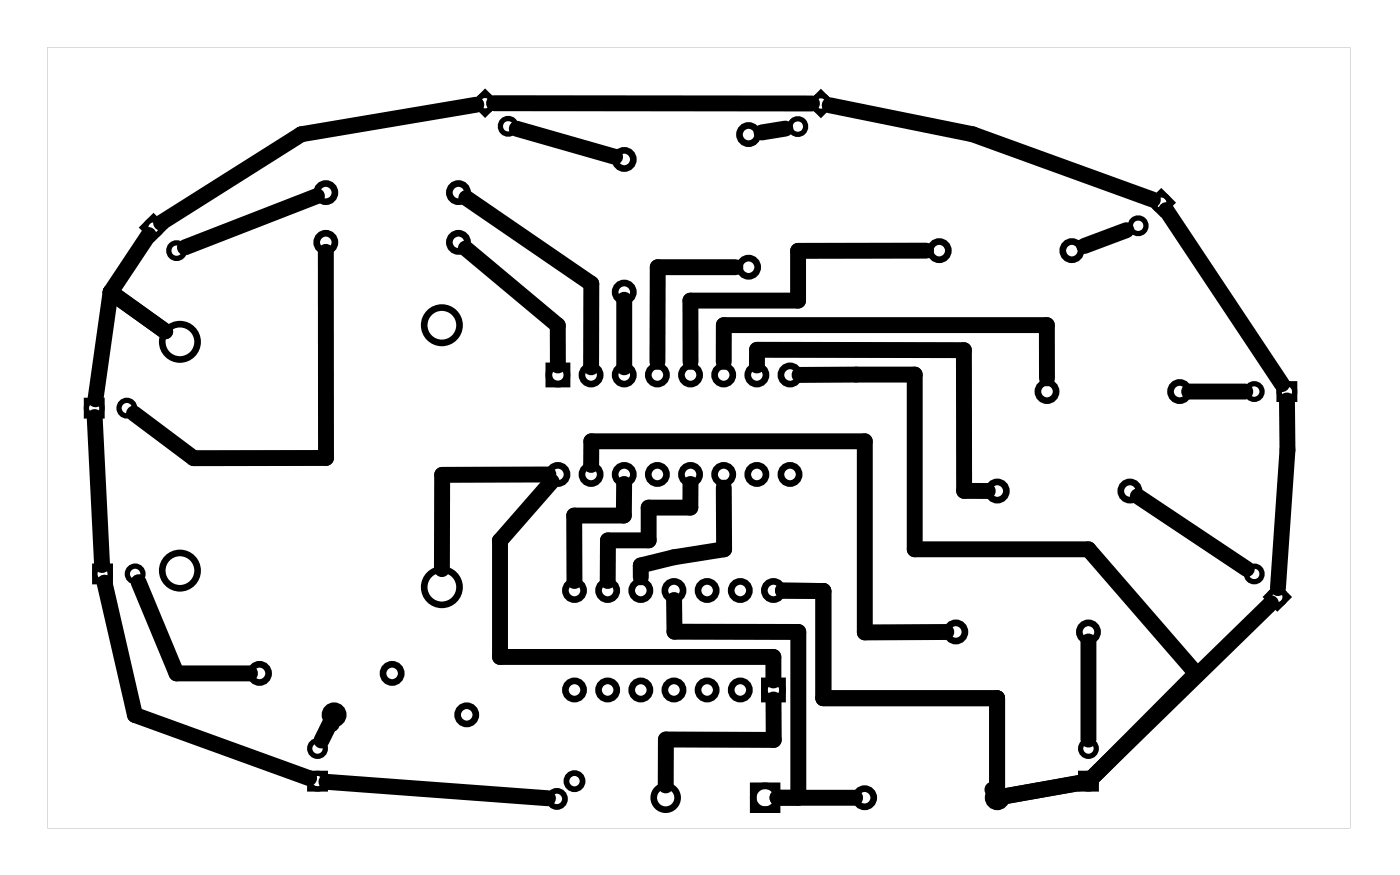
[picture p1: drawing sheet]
<svg xmlns="http://www.w3.org/2000/svg" width="107mm" height="67mm" viewBox="0 0 107 67" stroke-linecap="round" stroke-linejoin="round" font-family="sans-serif">
<path d="M3.6 3.6v59.8h99.8v-59.8zM3.6 3.6h99.8v59.8h-99.8z" fill="#000"/>
<g fill="none" stroke="#000" stroke-width=".4">
<path d="M10.9 17.4l.9-.8 .8 .8-.8 .9zM36.3 7.9l.9-.8 .8 .8-.8 .9zM62 7.9l.9-.8 .8 .8-.8 .9zM88.1 15.5l.9-.8 .8 .8-.8 .9zM6.6 30.7h1.2v1.2h-1.2zM98 29.4h1.2v1.2h-1.2zM7.3 43.4h1.2v1.2h-1.2zM23.7 59.2h1.2v1.2h-1.2zM82.8 59.2h1.2v1.2h-1.2zM97 45.7l.8-.8 .9 .8-.9 .9z"/>
<circle cx="11.8" cy="17.4" r=".6"/>
<circle cx="13.5" cy="19.2" r=".6"/>
<circle cx="37.2" cy="7.9" r=".6"/>
<circle cx="38.9" cy="9.7" r=".6"/>
<circle cx="61.1" cy="9.7" r=".6"/>
<circle cx="62.9" cy="7.9" r=".6"/>
<circle cx="87.2" cy="17.3" r=".6"/>
<circle cx="89" cy="15.5" r=".6"/>
<circle cx="7.2" cy="31.3" r=".6"/>
<circle cx="9.7" cy="31.3" r=".6"/>
<circle cx="96.1" cy="30" r=".6"/>
<circle cx="98.6" cy="30" r=".6"/>
<circle cx="7.9" cy="44" r=".6"/>
<circle cx="10.4" cy="44" r=".6"/>
<circle cx="24.3" cy="57.3" r=".6"/>
<circle cx="24.3" cy="59.8" r=".6"/>
<circle cx="83.4" cy="57.3" r=".6"/>
<circle cx="83.4" cy="59.8" r=".6"/>
<circle cx="96.1" cy="44" r=".6"/>
<circle cx="97.8" cy="45.7" r=".6"/>
</g>
<g fill="none" stroke="#000" stroke-width=".51">
<path d="M42 28h1.4v1.4h-1.4zM58.6 52.2h1.3v1.4h-1.3zM57.7 60.2h1.8v1.8h-1.8z"/>
<circle cx="25" cy="14.8" r=".7"/>
<circle cx="25" cy="18.6" r=".7"/>
<circle cx="35.1" cy="18.6" r=".7"/>
<circle cx="35.1" cy="14.8" r=".7"/>
<circle cx="47.8" cy="12.2" r=".7"/>
<circle cx="57.3" cy="10.3" r=".7"/>
<circle cx="71.9" cy="19.2" r=".7"/>
<circle cx="82.1" cy="19.2" r=".7"/>
<circle cx="13.8" cy="26.2" r="1.35"/>
<circle cx="33.8" cy="24.9" r="1.35"/>
<circle cx="42.7" cy="36.3" r=".7"/>
<circle cx="42.7" cy="28.7" r=".7"/>
<circle cx="45.3" cy="36.3" r=".7"/>
<circle cx="45.3" cy="28.7" r=".7"/>
<circle cx="47.8" cy="36.3" r=".7"/>
<circle cx="47.8" cy="28.7" r=".7"/>
<circle cx="47.8" cy="22.4" r=".7"/>
<circle cx="50.4" cy="36.3" r=".7"/>
<circle cx="50.4" cy="28.7" r=".7"/>
<circle cx="52.9" cy="36.3" r=".7"/>
<circle cx="52.9" cy="28.7" r=".7"/>
<circle cx="55.4" cy="36.3" r=".7"/>
<circle cx="55.4" cy="28.7" r=".7"/>
<circle cx="57.3" cy="20.5" r=".7"/>
<circle cx="58" cy="36.3" r=".7"/>
<circle cx="58" cy="28.7" r=".7"/>
<circle cx="60.5" cy="36.3" r=".7"/>
<circle cx="60.5" cy="28.7" r=".7"/>
<circle cx="76.4" cy="37.6" r=".7"/>
<circle cx="80.2" cy="30" r=".7"/>
<circle cx="86.6" cy="37.6" r=".7"/>
<circle cx="90.4" cy="30" r=".7"/>
<circle cx="13.8" cy="43.7" r="1.35"/>
<circle cx="19.9" cy="51.6" r=".7"/>
<circle cx="25.6" cy="54.8" r=".7"/>
<circle cx="30" cy="51.6" r=".7"/>
<circle cx="33.8" cy="45" r="1.35"/>
<circle cx="35.8" cy="54.8" r=".7"/>
<circle cx="44" cy="52.9" r=".7"/>
<circle cx="44" cy="45.2" r=".7"/>
<circle cx="46.5" cy="52.9" r=".7"/>
<circle cx="46.5" cy="45.2" r=".7"/>
<circle cx="49.1" cy="52.9" r=".7"/>
<circle cx="49.1" cy="45.2" r=".7"/>
<circle cx="51.6" cy="52.9" r=".7"/>
<circle cx="51.6" cy="45.2" r=".7"/>
<circle cx="54.2" cy="52.9" r=".7"/>
<circle cx="54.2" cy="45.2" r=".7"/>
<circle cx="56.7" cy="52.9" r=".7"/>
<circle cx="56.7" cy="45.2" r=".7"/>
<circle cx="59.2" cy="52.9" r=".7"/>
<circle cx="59.2" cy="45.2" r=".7"/>
<circle cx="73.2" cy="48.4" r=".7"/>
<circle cx="83.4" cy="48.4" r=".7"/>
<circle cx="51" cy="61.1" r=".91"/>
<circle cx="58.6" cy="61.1" r=".91"/>
<circle cx="66.2" cy="61.1" r=".7"/>
<circle cx="76.4" cy="61.1" r=".7"/>
</g>
<g fill="none" stroke="#000" stroke-width=".44">
<circle cx="44" cy="59.8" r=".62"/>
<circle cx="42.7" cy="61.2" r=".62"/>
</g>
<g fill="none" stroke="#000" stroke-width="1.2">
<path d="M11.4 18l-2.9 4.4M24.3 15l-10.1 4M25 19.3v15.8h-10.2l-4.5-3.4M35.7 19l7 5.9v3.1M35.7 15.2l9.6 6.5v6.4M36.5 8l-13.4 2.3-10.8 6.8M37.8 7.9h24.4M39.6 9.9l7.5 2.1M60.2 9.9l-1.9 .2M63.6 8.1l10.9 2.2 13.8 5M70.9 19.2h-9.8v3.8h-8.2v4.7M86.3 17.6l-3.2 1.2"/>
<path d="M89.3 16.1l8.9 13.3M7.3 31.9l.5 11.4M8.5 22.4l-1.2 8.2M8.5 22.4l4.2 3M42 36.3l-8.1 .1v7.2M42.3 36.9l-4 4.5v8.9h20.9v1.8M45.3 35.6v-1.8h20.9v14.6h6.3M47.8 37.1v2.4h-3.8v5M47.8 23v5.1M52.9 37.1v1.8h-3.2v2.5h-3.1v3.1M55.4 27.7v-2.8h24.8v4.1M55.4 37.4l.1 4.7-3.9 .6-2.5 .6v.9"/>
<path d="M56.3 20.5h-5.9v7.2M58 28v-1.2h15.8l.1 10.8h1.8M61.2 28.7h8.9v13.4h13.3l8.2 9.5-8.2 8.3-7 1.2M87.2 38l8.3 5.6M91.1 30h4.3M98.6 30.7v3.8l-.7 10.6M8 44.6l2.3 10.2 13.4 4.8M10.6 44.6l2.9 7h5.7M25 59.9l17 1.2M25.4 55.5l.2-.7-1 1.9M51.6 46l.1 2.4h9.5v12.7M59.3 53.6v3.1l-8.3-.1v3.6"/>
<path d="M60 45.2l3.1 .1v8.2h13.3v7.6M82.7 60l-5.6 1M83.4 49.1v7.6M97.4 46.2l-13.5 13.2M59.6 61.1h5.9M76 60.5l.4 .6"/>
</g>
</svg>
